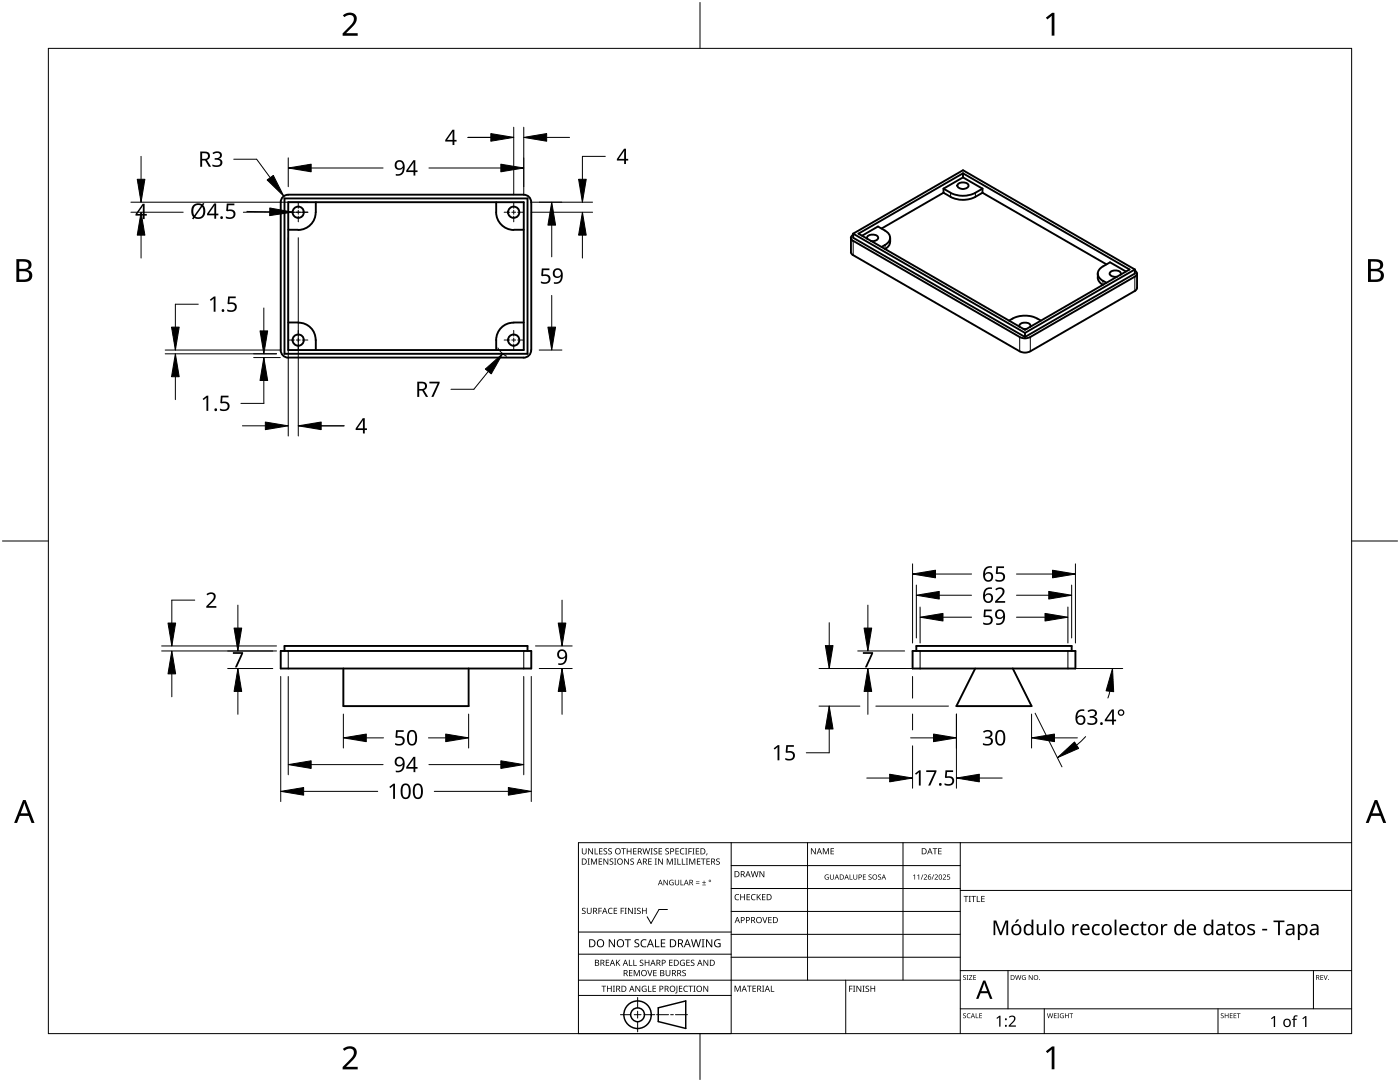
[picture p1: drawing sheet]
<svg xmlns="http://www.w3.org/2000/svg" width="279mm" height="216mm" viewBox="0 0 279 216" stroke-linecap="round" stroke-linejoin="round" font-family="sans-serif">
<g fill="none" stroke="#000" stroke-width=".38">
<path d="M56.8 39.6h48.5v31h-48.5zM57.5 38.9a1.47 1.47 0 0 0-1.5 1.4v29.6a1.57 1.57 0 0 0 1.5 1.5M57.5 38.8l47 .1a1.49 1.49 0 0 1 1.5 1.4v29.6a1.5 1.5 0 0 1-1.5 1.5M188.3 37.6v.9M188.3 37.6a6 6 0 0 0 5 1.4l1.3-.5M188.3 38.5a6 6 0 0 0 5 1.3l1.3-.5M188.3 38.5l-12.4 7.1M191.1 36.8a1.42 1.42 0 0 1 2.2 .2 1.27 1.27 0 0 1-2.2 0zM192.2 34.6v.8M192.2 35.4l-3.9 2.2M192.2 35.4l3.9 2.2M196.1 37.6l-1.4 .9"/>
<path d="M196.1 38.5l-1.4 .8M196.1 38.5l24.7 14.3M196.1 37.6v.9M57.5 40.3h47v29.5h-47zM59.5 45.8h-2M63 40.3a5.7 5.7 0 0 1-.6 4 3.6 3.6 0 0 1-2.9 1.6M99 40.3a5 5 0 0 0 1 4.5 3.6 3.6 0 0 0 2.5 1.1M102.5 45.8h2M169.8 50.3l.5 .6M169.8 47.4v2.9M170.3 46.9a.64 .64 0 0 0-.5 .6 .64 .64 0 0 0 .5 .6M170.3 50.9l33.2 19.2a2.33 2.33 0 0 0 2.1 0l20.9-12 .4-.7v-2.8"/>
<path d="M170.3 48.1l33.2 19.2a2.33 2.33 0 0 0 2.1 0l20.9-12.1a.64 .64 0 0 0 .4-.6 .64 .64 0 0 0-.5-.6M170.3 46.6l34.3 19.8M170.3 46.6l21.9-12.6 34.3 19.8M170.3 46.6v.8l34.3 19.8M171.3 46.6l20.9-12 33.2 19.2-20.8 12zM172 47l3.2-1.8a4.6 4.6 0 0 1 2.3 1.6 1.5 1.5 0 0 1-.9 2.1l-.7 .4M173.1 47.7l-.1-.2a1.31 1.31 0 0 1 2.3 0 1.28 1.28 0 0 1-1.5 .6M177.6 48.3a1.62 1.62 0 0 1-1 1.4M177.7 47.4v.9M219.1 55.4l.2 .6 .8 .9M219.1 54.6v.8M220.1 53.2a1.53 1.53 0 0 0-1 1.4 1.53 1.53 0 0 0 1 1.4"/>
<path d="M220.1 56l.7 .4M220.1 53.2l1.4-.9 3.2 1.9M223.6 54.8l.1-.1a.79 .79 0 0 0-1.1-.7 .79 .79 0 0 0-1.1 .8l.7 .4h.7M226.5 53.8v.8l-21.9 12.6M226.5 53.8l-21.9 12.6M57.5 64.3h2M59.5 64.4a3.4 3.4 0 0 1 3.5 3.5v1.9M102.5 64.4a3.4 3.4 0 0 0-3.5 3.5v1.9M104.5 71.3h-47M104.5 64.3h-2M203.5 65.2l-.1-.2a1.36 1.36 0 0 1 2.2-.2v.4M204.2 65.6h.7"/>
<path d="M204.6 66.4v.8M207 63.6a5.5 5.5 0 0 0-5.6 .4M207 63.6l.7 .4M56 129.9h50v3.5h-50zM56.8 129.9v-1h48.5v1M68.5 133.4v7.5h25v-7.5M182.1 129.9h32.5v3.5h-32.5zM182.9 129.9v-1h31v1M194.6 133.4l-3.7 7.5h15l-3.8-7.5"/>
<circle cx="59.5" cy="42.3" r="1.13"/>
<circle cx="102.5" cy="42.3" r="1.12"/>
<circle cx="59.5" cy="67.9" r="1.13"/>
<circle cx="102.5" cy="67.9" r="1.13"/>
</g>
<path d="M189.7 38.5v.8M194.7 38.5v.8M170.3 48.1v2.8M176.6 48.9v.8M220.1 56v.8M226.5 55.2v2.9M203.5 67.2v2.9M205.6 67.2v2.9M57.5 129.9v3.5M104.5 129.9v3.5M183.6 129.9v3.5M213.1 129.9v3.5" fill="none" stroke="#000" stroke-width=".2"/>
<path d="M9.7 9.7h260v196.5h-260z" fill="none" stroke="#000" stroke-width=".2"/>
<path d="M139.7 .5v9.2M.5 108h9.2M269.7 108h9.2M139.7 206.2v9.2" fill="none" stroke="#000" stroke-width=".2"/>
<g fill="#000">
<path d="M68.4 3.1a1.64 1.64 0 0 1 2.8 .4 2.52 2.52 0 0 1-1.2 2.2l-.9 .9h2.3v.5h-3v-.4l1.2-1.2a1.95 1.95 0 0 0 .9-2.2 1.23 1.23 0 0 0-1.8 .1zM208.7 3.5l1.3-.9h.4v4.5h-.5v-4l-.9 .8zM68.4 209.3a1.64 1.64 0 0 1 2.8 .4 2.52 2.52 0 0 1-1.2 2.2l-.9 1h2.3v.5h-3v-.5l1.2-1.2a1.95 1.95 0 0 0 .9-2.1 1.23 1.23 0 0 0-1.8 .1zM208.7 209.8l1.3-1h.4v4.6h-.5v-4l-.9 .7z"/>
<path d="M3.3 51.7h1.3a1.28 1.28 0 0 1 1.7 1.3 1.04 1.04 0 0 1-.9 .9 1.23 1.23 0 0 1 1 1.5 1.23 1.23 0 0 1-1.5 .9h-1.6zM3.8 54.1v1.7h1a.86 .86 0 0 0 1-.9 .86 .86 0 0 0-1.1-.8zM3.8 52.2v1.4h.9a.78 .78 0 0 0 1-.7 .78 .78 0 0 0-1.1-.7z"/>
<path d="M273 51.7h1.3a1.28 1.28 0 0 1 1.7 1.3 1.04 1.04 0 0 1-.8 .9 1.23 1.23 0 0 1 1 1.5 1.23 1.23 0 0 1-1.6 .9h-1.6zM273.6 54.1v1.7h.9a.86 .86 0 0 0 1.1-.9 .86 .86 0 0 0-1.1-.8zM273.6 52.2v1.4h.8a.78 .78 0 0 0 1-.7 .78 .78 0 0 0-1.1-.7z"/>
<path d="M4.6 159.6h.5l1.8 4.6h-.6l-.6-1.4h-1.8l-.5 1.4h-.6zM4.8 160.2l-.7 2.1h1.5z"/>
<path d="M274.3 159.6h.6l1.7 4.6h-.6l-.5-1.4h-1.8l-.6 1.4h-.5zM274.6 160.2l-.7 2.1h1.4z"/>
</g>
<g fill="none" stroke="#000" stroke-width=".2">
<path d="M145.9 168.1v38.1h-30.5v-38.1h154.3M145.9 172.7h45.7M145.9 177.3h45.7M161.2 168.1v27.5M180.2 168.1v27.5M191.6 168.1v38.1M191.6 177.7h78.1M115.4 198.6h30.5M115.4 195.6h76.2M115.4 190.4h30.5M115.4 186h30.5M127.3 199v2.1"/>
<path d="M133.2 181.5h-1.7l-1.6 2.8-.7-1.4M145.9 181.9h45.7M145.9 186.4h45.7M145.9 191h45.7M168.8 195.6v10.6M191.6 193.7h78.1M201.2 193.7v7.6M262.1 193.7v7.6M123.8 202.5h2.1M126.6 202.5h1.3M127.3 201.8v1.4M127.3 203.8v2.1"/>
<path d="M128.6 202.5h2.1M131 202.5h2.4M133.8 202.5h.6M134.8 202.5h2.4M191.6 201.3h78.1M208.4 201.3v4.9M243.1 201.3v4.9"/>
</g>
<g fill="#000">
<path d="M116.1 169.3h.2v.8a.32 .32 0 0 0 .3 .3 .32 .32 0 0 0 .3-.3v-.8h.2v.8a.47 .47 0 0 1-.5 .4 .47 .47 0 0 1-.5-.5zM117.3 171.3h.4l-.1 .1v1l.1 .1h-.4l.1-.1v-1zM117.4 169.3h.2l.6 1v-1h.1v1.2h-.1l-.7-1v1h-.1zM117.9 171.3h.3l.3 1 .4-1h.3v1.2h-.2v-1l-.4 1h-.1l-.4-1v1h-.2zM118.7 169.3h.1v1h.6v.2h-.7zM119.5 171.3h.7v.1h-.6v.4h.5v.2h-.5v.4h.6v.1h-.7zM119.6 169.3h.6v.1h-.5v.4h.5v.1h-.5v.4h.5v.2h-.6zM120.5 169.4l.4-.1h.3l-.1 .1a.25 .25 0 0 0-.4-.1 .25 .25 0 0 0 0 .4l.4 .3 .1 .2-.3 .3-.5-.1v-.1h.2a.27 .27 0 0 0 .4-.1 .27 .27 0 0 0-.3-.3l-.2-.2zM120.4 171.3h.2l.7 1-.1-1h.2v1.2h-.2l-.6-1v1h-.2zM121.4 169.4l.5-.1h.2v.1a.25 .25 0 0 0-.4-.1 .25 .25 0 0 0 0 .4l.4 .3v.2l-.2 .3-.5-.1v-.1h.1a.27 .27 0 0 0 .5-.1 .27 .27 0 0 0-.4-.3l-.2-.2zM121.7 171.4l.4-.1 .3 .1-.1 .1a.25 .25 0 0 0-.4-.1 .25 .25 0 0 0 0 .4 .42 .42 0 0 1 .5 .5 .42 .42 0 0 1-.7 .2l-.1-.2 .2 .1a.27 .27 0 0 0 .5-.2 .27 .27 0 0 0-.4-.3l-.2-.2zM122.6 171.3h.4l-.1 .1v1l.1 .1h-.4l.1-.1v-1z"/>
<path d="M124 169.3h.9v.1h-.4v1.1h-.1v-1.1h-.4zM124.6 171.3h.1l.7 1v-1h.1v1.2h-.2l-.6-1v1h-.1zM125.1 169.3h.1v.5h.7v-.5h.1v1.2h-.1v-.6h-.7v.6h-.1zM125.8 171.4l.5-.1 .2 .1v.1a.25 .25 0 0 0-.4-.1 .25 .25 0 0 0 0 .4 .42 .42 0 0 1 .4 .5 .42 .42 0 0 1-.7 .2v-.2l.1 .1a.27 .27 0 0 0 .5-.2 .27 .27 0 0 0-.4-.3l-.2-.2zM126.4 169.3h.6v.1h-.5v.4h.5v.1h-.5v.4h.5v.2h-.6zM128.2 169.3h.2l.2 1 .3-1h.2l.2 1 .3-1h.1l-.3 1.2h-.1l-.3-1.1-.3 1.1h-.2zM129.4 171.3h.7v.1h-.6v.4h.5v.2h-.5v.4h.6v.1h-.7zM129.8 169.3h.5l-.2 .1v1l.2 .1h-.5l.2-.1v-1zM130.7 171.3h.4l-.1 .1v1l.1 .1h-.4l.1-.1v-1zM130.5 169.4l.4-.1h.3l-.1 .1a.25 .25 0 0 0-.4-.1 .25 .25 0 0 0 0 .4l.4 .3 .1 .2-.2 .3-.6-.1v-.1h.2a.27 .27 0 0 0 .4-.1 .27 .27 0 0 0-.3-.3l-.2-.2zM131.4 169.3h.7v.1h-.5v.4h.5v.1h-.5v.4h.5v.2h-.7zM131.3 171.3h.2l.7 1v-1h.1v1.2h-.2l-.6-1v1h-.2z"/>
<path d="M132.4 175.6h.2l.6 .9v-.9h.1v1h-.2l-.6-.9v.9h-.1zM132.8 169.4l.4-.1h.3l-.1 .1a.25 .25 0 0 0-.3-.1 .25 .25 0 0 0 0 .4l.4 .3v.2l-.2 .3-.5-.1v-.1h.1a.27 .27 0 0 0 .5-.1 .27 .27 0 0 0-.4-.3l-.2-.2zM133.1 171.3h.2l.4 1 .4-1h.2v1.2h-.2v-1l-.4 1h-.1l-.4-1v1h-.1zM133.7 175.7l.5-.2 .2 .1v.1a.45 .45 0 0 0-.7 .4 .45 .45 0 0 0 .6 .4v-.3h-.2v-.1h.3v.5a.6 .6 0 0 1-.8-.1 .6 .6 0 0 1 .1-.8zM134.5 171.3h.5l-.2 .1v1l.2 .1h-.5l.2-.1v-1zM135.2 171.3h.1v1.1h.6v.1h-.7zM134.8 169.3h.7v.1h-.6v.4h.5v.1h-.5v.4h.6v.2h-.7zM134.7 175.6h.1v.7a.28 .28 0 0 0 .3 .2 .28 .28 0 0 0 .3-.2v-.7h.1v.7a.42 .42 0 0 1-.4 .4 .42 .42 0 0 1-.4-.4zM135.8 175.6h.2v.9h.4v.1h-.6zM136.1 171.3h.1v1.1h.6v.1h-.7zM135.8 169.4l.4-.1h.4l-.1 .1h-.2a.49 .49 0 0 0-.4 .6 .49 .49 0 0 0 .7 .3 .52 .52 0 0 1-.7 .1 .52 .52 0 0 1-.2-.6zM136.7 169.3h.5l-.2 .1v1l.2 .1h-.5l.2-.1v-1z"/>
<path d="M136.9 171.3h.4l-.1 .1v1l.1 .1h-.4l.1-.1v-1zM137.4 169.3h.7v.1h-.6v.4h.5v.2h-.5v.5h-.1zM137.5 171.3h.3l.3 1 .4-1h.3v1.2h-.2v-1l-.4 1h-.1l-.4-1v1h-.2zM138.2 169.3h.4l-.1 .1v1l.1 .1h-.4l.1-.1v-1zM138.9 176.2h.7v.1h-.7zM138.9 175.9h.7v.1h-.7zM138.9 169.3h.6v.1h-.5v.4h.5v.1h-.5v.4h.5v.2h-.6zM139.1 171.3h.7v.1h-.6v.4h.5v.2h-.5v.4h.6v.1h-.7zM140.1 176.5h.8v.1h-.8zM139.9 171.3h.9v.1h-.4v1.1h-.1v-1.1h-.4zM140.5 175.7h.1v.3h.3v.2h-.3v.3h-.1v-.3h-.4v-.2h.4zM141 170.3h.2l-.3 .4z"/>
<path d="M141 171.3h.7v.1h-.6v.4h.5v.2h-.5v.4h.6v.1h-.7zM143 171.4l.4-.1 .2 .1v.1a.25 .25 0 0 0-.4-.1 .25 .25 0 0 0 0 .4 .42 .42 0 0 1 .5 .5 .42 .42 0 0 1-.7 .2l-.1-.2 .2 .1a.27 .27 0 0 0 .4-.2 .27 .27 0 0 0-.3-.3l-.3-.2zM146.8 178.6l.4-.2 .3 .1v.1a.49 .49 0 0 0-.7 .4 .49 .49 0 0 0 .7 .5 .52 .52 0 0 1-.7 0 .52 .52 0 0 1-.2-.6zM147.7 178.4h.2v.5h.6v-.5h.2v1.2h-.2v-.5h-.6v.5h-.2zM149 178.4h.7v.1h-.5v.4h.4v.2h-.4v.4h.5v.1h-.7zM150 178.6l.5-.2 .3 .1-.1 .1a.49 .49 0 0 0-.7 .4 .49 .49 0 0 0 .8 .5 .52 .52 0 0 1-.7 0 .52 .52 0 0 1-.2-.6zM149.8 173.8h.2l.3 1.1 .2-1.1h.2l.3 1.1 .2-1.1h.2l-.3 1.2h-.2l-.3-1-.3 1h-.1zM151 178.4h.2v.6l.5-.6h.2l-.5 .5 .5 .7h-.2l-.4-.6-.1 .6h-.2zM151.6 173.8h.1l.7 1v-1h.1v1.2h-.1l-.7-1v1h-.1zM152.1 178.4h.7v.1h-.6v.4h.5v.2h-.5v.4h.6v.1h-.7zM161.8 169.3h.2l.7 1v-1h.1v1.2h-.2l-.6-1v1h-.2zM164.2 169.3h.2l.4 .9 .4-.9h.2v1.2h-.1v-1.1l-.4 1.1h-.1l-.4-1.1v1.1h-.2z"/>
<path d="M164.7 174.6l.5-.1h.2l-.1 .2a.42 .42 0 0 0-.6 .3 .42 .42 0 0 0 .6 .4v-.3h-.3v-.1h.4v.5a.56 .56 0 0 1-.7-.1 .56 .56 0 0 1 0-.8zM165.6 174.5h.2v.7a.26 .26 0 0 0 .2 .2 .26 .26 0 0 0 .3-.2v-.7h.1v.7a.39 .39 0 0 1-.4 .3 .39 .39 0 0 1-.4-.3zM165.8 169.3h.6v.1h-.5v.4h.5v.1h-.5v.4h.5v.2h-.6zM169.6 174.5h.1v.9h.4v.1h-.5zM170.3 174.5h.1v.7a.26 .26 0 0 0 .3 .2 .26 .26 0 0 0 .3-.2v-.7h.1v.7a.39 .39 0 0 1-.4 .3 .39 .39 0 0 1-.4-.3zM172.2 174.5h.6v.1h-.5v.3h.5v.1h-.5v.4h.5v.1h-.6zM173.4 174.6l.3-.1h.2v.1a.24 .24 0 0 0-.3 0 .24 .24 0 0 0-.1 .3 .24 .24 0 0 0 .3 .1 .32 .32 0 0 1 0 .5 .32 .32 0 0 1-.5-.1h.1a.26 .26 0 0 0 .3 0 .26 .26 0 0 0 .1-.3 .26 .26 0 0 0-.3-.1zM175.3 174.6l.3-.1h.2v.1a.24 .24 0 0 0-.3 0 .24 .24 0 0 0-.1 .3 .24 .24 0 0 0 .3 .1 .32 .32 0 0 1 0 .5 .32 .32 0 0 1-.5-.1h.1a.26 .26 0 0 0 .3 0 .26 .26 0 0 0 .1-.3 .26 .26 0 0 0-.3-.1zM182.2 174.7l.4-.2v1h-.1v-.9l-.2 .2zM183.1 174.7l.3-.2v1h-.1v-.9l-.2 .2zM184.1 174.5h.2l-.4 1h-.1zM184.4 174.6a.37 .37 0 0 1 .6 0 .37 .37 0 0 1-.3 .6l-.2 .2h.5v.1h-.7l.3-.4a.27 .27 0 0 0 .3-.3 .27 .27 0 0 0-.4-.2z"/>
<path d="M186.3 174.5h.1l-.4 1h-.1zM186.1 169.3h.9v.1h-.3v1.1h-.2v-1.1h-.4zM186.5 174.6a.37 .37 0 0 1 .6 0 .37 .37 0 0 1-.2 .6l-.2 .2h.5v.1h-.7l.3-.4a.27 .27 0 0 0 .3-.3 .27 .27 0 0 0-.4-.2zM187.2 169.3h.7v.1h-.5v.4h.5v.1h-.5v.4h.5v.2h-.7zM188.2 174.6a.37 .37 0 0 1 .6 0 .37 .37 0 0 1-.3 .6l-.2 .2h.5v.1h-.7l.3-.4a.27 .27 0 0 0 .3-.3 .27 .27 0 0 0-.4-.2zM189 174.5h.6v.1h-.4l-.1 .3a.34 .34 0 0 1 .5 .2 .34 .34 0 0 1-.2 .4 .34 .34 0 0 1-.4-.1 .27 .27 0 0 0 .4 .1 .27 .27 0 0 0 .1-.4 .27 .27 0 0 0-.4-.1zM192.3 178.8h.9v.1h-.3v1.1h-.2v-1.1h-.4zM193.3 178.8h.5l-.2 .1v1l.2 .1h-.5l.2-.1v-1zM193.8 178.8h1v.1h-.4v1.1h-.2v-1.1h-.4zM194.9 178.8h.2v1.1h.5v.1h-.7zM195.8 178.8h.7v.1h-.5v.4h.5v.1h-.5v.5h.5v.1h-.7zM116.2 181.3l.4-.2 .3 .1-.1 .1a.25 .25 0 0 0-.4-.1 .25 .25 0 0 0 0 .4l.4 .2 .1 .3-.3 .3-.5-.1v-.1h.2a.27 .27 0 0 0 .4-.1 .27 .27 0 0 0-.3-.3l-.2-.2z"/>
<path d="M117.1 181.1h.2v.8a.32 .32 0 0 0 .3 .3 .32 .32 0 0 0 .3-.3v-.8h.2v.8a.47 .47 0 0 1-.5 .5 .47 .47 0 0 1-.5-.5zM119.4 181.1h.7v.2h-.5v.4h.5v.1h-.5v.6h-.2zM120 196.7h1v.1h-.4v1.1h-.2v-1.1h-.4zM120.9 191.5h.7v.1h-.5v.4h.4v.2h-.4v.4h.5v.1h-.7zM121.5 181.3l.4-.2 .4 .1-.1 .1a.49 .49 0 0 0-.7 .5 .49 .49 0 0 0 .7 .4 .52 .52 0 0 1-.6 .1 .52 .52 0 0 1-.3-.6zM121.1 196.7h.2v.5h.6v-.5h.2v1.2h-.2v-.6h-.6v.6h-.2zM121.5 187.4h.2l.9 1.3v-1.3h.1v1.6h-.2l-.8-1.3v1.3h-.2zM122.3 196.7h.4l-.1 .1v1l.1 .1h-.4l.2-.1v-1zM122.5 181.1h.7v.2h-.6v.4h.5v.1h-.5v.4h.6v.2h-.7zM122.9 191.5h.2v.6l.5-.6h.2l-.5 .5 .5 .7h-.2l-.4-.6-.1 .6h-.2zM123.9 181.1h.6v.2h-.5v.4h.5v.1h-.5v.6h-.1zM124.7 181.1h.4l-.2 .2v.9l.2 .2h-.4l.1-.2v-.9z"/>
<path d="M124.7 187.4h1.2v.2h-.5v1.4h-.2v-1.4h-.5zM125.5 191.5h.2v1.1h.5v.1h-.7zM125.5 193.6h.7v.1h-.5v.4h.5v.1h-.5v.4h.5v.2h-.7zM125.3 181.1h.2l.7 1.1-.1-1.1h.2v1.3h-.2l-.6-1v1h-.2zM126.4 191.5h.2v1.1h.5v.1h-.7zM126.5 181.1h.5l-.2 .2v.9l.2 .2h-.5l.2-.2v-.9zM126.5 193.6h.2l.4 1 .4-1h.2v1.2h-.2v-1.1l-.4 1.1h-.1l-.4-1.1v1.1h-.1zM126.7 187.6l.3-.2 .6 .1-.2 .1a.33 .33 0 0 0-.6 .2 .33 .33 0 0 0 .4 .4 .47 .47 0 0 1 .4 .6 .47 .47 0 0 1-.7 .2h-.3v-.2h.2a.35 .35 0 0 0 .6-.2 .35 .35 0 0 0-.5-.4l-.3-.2zM126.8 196.7h.2l.6 1v-1h.2v1.2h-.2l-.7-1 .1 1h-.2zM127.2 181.3l.4-.2 .3 .1-.1 .1a.25 .25 0 0 0-.4-.1 .25 .25 0 0 0 0 .4l.4 .2 .1 .3-.3 .3-.5-.1v-.1h.2a.27 .27 0 0 0 .4-.1 .27 .27 0 0 0-.3-.3l-.2-.2zM127.7 191.6l.5-.1 .2 .1v.1a.25 .25 0 0 0-.4-.1 .25 .25 0 0 0 0 .4l.4 .2v.3l-.2 .2h-.5v-.2l.1 .1a.27 .27 0 0 0 .5-.2 .27 .27 0 0 0-.4-.3l-.2-.2zM128 187.6l.6-.2 .4 .1v.2a.64 .64 0 0 0-1 .5 .64 .64 0 0 0 1 .6v.2a.83 .83 0 0 1-1.1-.3 .83 .83 0 0 1 .1-1.1z"/>
<path d="M128.2 196.8l.6-.1 .2 .1v.1a.5 .5 0 0 0-.8 .4 .5 .5 0 0 0 .7 .5v-.4h-.3v-.1h.4v.6a.66 .66 0 0 1-.8-.2 .66 .66 0 0 1 0-.9zM128.1 181.1h.2v.6h.6v-.6h.2v1.3h-.2v-.6h-.6v.6h-.2zM129.2 193.6h.1l.4 1 .3-1h.2l-.4 1.2h-.2zM129.3 196.7h.2v1.1h.5v.1h-.7zM128.7 191.5h.1v.5h.6v-.5h.2v1.2h-.2v-.5h-.6v.5h-.1zM130.7 187.4h.2v1.4h.7v.2h-.9zM130.2 196.7h.7v.1h-.5v.4h.5v.1h-.5v.5h.5v.1h-.7zM130.4 193.6h.6v.1h-.5v.4h.5v.1h-.5v.4h.5v.2h-.6zM131.9 187.4h.9v.2h-.7v.5h.6v.2h-.6v.5h.7v.2h-.9zM132.8 193.6h.2v.7a.32 .32 0 0 0 .3 .4 .32 .32 0 0 0 .3-.4v-.7h.2v.7a.47 .47 0 0 1-.5 .5 .47 .47 0 0 1-.5-.5zM133.5 191.5h.7v.1h-.5v.4h.5v.2h-.5v.4h.5v.1h-.7zM135 196.7h.2v1.3l-.1 .2h-.3l-.1-.1 .3-.2z"/>
<path d="M135.5 196.7h.7v.1h-.5v.4h.4v.1h-.4v.5h.5v.1h-.7zM135.8 191.7l.5-.2 .4 .1-.1 .1a.5 .5 0 0 0-.8 .4 .5 .5 0 0 0 .7 .5v-.4h-.2v-.1h.4v.6a.66 .66 0 0 1-.9-.1 .66 .66 0 0 1 0-.9zM136.2 193.7l.4-.2 .3 .1-.1 .1a.25 .25 0 0 0-.4-.1 .25 .25 0 0 0 0 .4 .42 .42 0 0 1 .5 .6 .42 .42 0 0 1-.7 .2l-.1-.2h.2a.27 .27 0 0 0 .5-.1 .27 .27 0 0 0-.4-.3l-.2-.2zM136.5 196.8l.5-.1 .3 .1-.1 .1a.49 .49 0 0 0-.7 .4 .49 .49 0 0 0 .8 .4 .52 .52 0 0 1-.7 .1 .52 .52 0 0 1-.2-.6zM137 191.5h.7v.1h-.6v.4h.5v.2h-.5v.4h.6v.1h-.7zM137.4 196.7h.9v.1h-.4v1.1h-.1v-1.1h-.4zM137.9 191.6l.4-.1 .3 .1-.1 .1a.25 .25 0 0 0-.4-.1 .25 .25 0 0 0 0 .4l.4 .2 .1 .3-.2 .2h-.6v-.2l.2 .1a.27 .27 0 0 0 .5-.2 .27 .27 0 0 0-.4-.3l-.2-.2zM138.4 196.7h.4l-.1 .1v1l.1 .1h-.4l.1-.1v-1zM137.9 187.4h.2l.3 1.4 .4-1.4h.2l.4 1.4 .3-1.4h.2l-.4 1.6h-.2l-.4-1.3-.4 1.3h-.2zM140 187.4h.6l-.2 .2v1.3l.2 .1h-.6l.2-.1v-1.3zM140.4 196.7h.1l.7 1v-1h.1v1.2h-.1l-.7-1v1h-.1zM140.4 191.5h.2l.6 1v-1h.1v1.2h-.1l-.7-1v1h-.1z"/>
<path d="M140.9 187.4h.2l.9 1.3v-1.3h.2v1.6h-.3l-.8-1.3v1.3h-.2zM142.7 187.6l.7-.2 .4 .1-.1 .2a.65 .65 0 0 0-1 .5 .65 .65 0 0 0 .9 .6v-.4h-.3v-.2h.5v.7a.86 .86 0 0 1-1.1-.1 .86 .86 0 0 1 0-1.2zM146.6 196.7h.2l.4 1 .4-1h.2v1.2h-.1v-1.1l-.4 1.1h-.2l-.4-1.1v1.1h-.1zM149.1 196.7h.9v.1h-.4v1.1h-.1v-1.1h-.4zM150.2 196.7h.7v.1h-.6v.4h.5v.1h-.5v.5h.6v.1h-.7zM152.1 183h.2l.3 1 .4-1h.2l-.5 1.2h-.1zM152.1 196.7h.4l-.1 .1v1l.1 .1h-.4l.1-.1v-1zM153.8 196.7h.2v1.1h.5v.1h-.7zM153.3 183h.7v.1h-.5v.4h.5v.1h-.5v.5h.5v.1h-.7zM169.5 196.7h.6v.1h-.5v.5h.5v.1h-.5v.5h-.1zM170.2 196.7h.5l-.2 .1v1l.2 .1h-.5l.2-.1v-1zM170.9 196.7h.2l.6 1v-1h.2v1.2h-.2l-.6-1v1h-.2z"/>
<path d="M172.1 196.7h.5l-.2 .1v1l.2 .1h-.5l.2-.1v-1zM172.8 196.8l.4-.1h.2v.2a.25 .25 0 0 0-.4-.1 .25 .25 0 0 0 0 .4l.4 .2 .1 .3-.3 .2h-.5v-.2l.2 .1a.27 .27 0 0 0 .4-.2 .27 .27 0 0 0-.3-.3l-.3-.2zM173.7 196.7h.2v.5h.6v-.5h.2v1.2h-.2v-.6h-.6v.6h-.2zM192.2 194.7l.4-.1h.2l-.1 .1a.24 .24 0 0 0-.3 0 .24 .24 0 0 0-.1 .3 .24 .24 0 0 0 .4 .1l.1 .1-.1 .3h-.4l-.1-.1a.24 .24 0 0 0 .3 .1 .24 .24 0 0 0 .1-.3l-.4-.3zM192.9 194.6h.4l-.1 .1v.7l.1 .1h-.4l.1-.1v-.7zM193.4 194.6h.6l-.5 .8h.6v.1h-.7l.5-.8h-.5zM194.2 194.6h.6v.1h-.4v.3h.4v.1h-.4v.3h.4v.1h-.6zM198.3 183.7h.5l.9 2.4 1-2.4h.5v2.9h-.4l.1-2.6-1 2.6h-.3l-1-2.6v2.6h-.3zM202.9 183.5h.5l-.6 .6h-.3zM202.6 194.6h.1l.2 .8 .2-.8h.2l.2 .8 .2-.8h.1l-.2 .9h-.2l-.2-.8-.2 .8h-.2zM204.1 194.7l.3-.1h.3l-.1 .1a.4 .4 0 0 0-.6 .4 .4 .4 0 0 0 .6 .3v-.3l-.2-.1h.3v.5a.53 .53 0 0 1-.7-.1 .53 .53 0 0 1 .1-.7zM205.3 194.6h.2l.5 .8v-.8h.1v.9h-.2l-.5-.8v.8h-.1z"/>
<path d="M206.9 184.4h.4v1.4a.59 .59 0 0 0 .7 .5 .59 .59 0 0 0 .4-.8v-1.1h.4v2.2h-.3l-.1-.3a.84 .84 0 0 1-.9 .3 .84 .84 0 0 1-.6-.8zM214 184.4h.3l.1 .4 .4-.4h.5v.3h-.5l-.3 .4-.1 1.5h-.4zM218.2 184.6l.5-.2h.5l.3 .1-.1 .3a.8 .8 0 0 0-1.1 .7 .8 .8 0 0 0 1 .8l.2-.1v.3l-.6 .1a1.17 1.17 0 0 1-1-.8 1.17 1.17 0 0 1 .3-1.2zM225.9 184.7l.5-.3h.5l.4 .1-.1 .3a.8 .8 0 0 0-1.2 .7 .8 .8 0 0 0 1.1 .8l.1-.1v.3a1.12 1.12 0 0 1-1.4-.2 1.12 1.12 0 0 1 0-1.5zM227.9 183.9h.2v.5h.7v.3h-.7v1.2l.2 .4h.5v.3a.67 .67 0 0 1-1-.6v-1.3h-.3v-.2l.3-.1zM231.7 184.4h.3l.1 .4 .3-.4h.6l-.1 .3h-.4l-.4 .4v1.5h-.4zM245.3 183.9h.2v.5h.6v.3h-.6v1.2l.2 .4h.5v.3a.67 .67 0 0 1-1-.6v-1.3h-.4v-.2l.4-.1zM249.1 184.6a1.29 1.29 0 0 1 1.3-.1l-.1 .3-.4-.1a.35 .35 0 0 0-.6 .1 .35 .35 0 0 0 .4 .5h.1a.66 .66 0 0 1 .7 .8 .66 .66 0 0 1-.9 .5l-.7-.1v-.3l.7 .1 .5-.1v-.3l-.5-.3a.65 .65 0 0 1-.5-1zM251.9 185.3h1v.4h-1zM254.2 183.7h2.1v.3h-.9v2.6h-.3v-2.6h-.9zM263.5 194.6h.6v.1h-.5v.3h.4v.1h-.4v.3h.5v.1h-.6zM264.1 194.6h.2l.2 .8 .3-.8h.2l-.4 .9h-.1z"/>
<path d="M192.2 202.3l.4-.1h.2l-.1 .1a.24 .24 0 0 0-.3 0 .24 .24 0 0 0-.1 .3 .24 .24 0 0 0 .4 .1l.1 .2-.1 .2-.4 .1-.1-.2a.24 .24 0 0 0 .3 .1 .24 .24 0 0 0 .1-.3l-.4-.2zM193.1 202.3l.6-.1-.3 .1a.4 .4 0 0 0-.3 .5 .4 .4 0 0 0 .5 .2 .46 .46 0 0 1-.6 0 .46 .46 0 0 1 .1-.7zM194.7 202.2h.1v.8h.5v.2h-.6zM195.4 202.2h.6v.1h-.4v.3h.4v.1h-.4v.4h.4v.1h-.6zM198.9 203.1l.5-.4h.3v2.2h-.3v-1.9l-.4 .3zM201.3 202.9a.76 .76 0 0 1 1.2 0 .76 .76 0 0 1-.3 1.1l-.6 .6h1.1v.3h-1.4v-.3l.8-.8a.52 .52 0 0 0 .2-.8 .52 .52 0 0 0-.8 .1zM209 202.2h.1l.2 .8 .2-.8h.1l.3 .8 .2-.8h.1l-.3 1h-.1l-.2-.9-.3 .9h-.1zM210.3 202.2h.6v.1h-.4v.3h.3v.1h-.3v.4h.4v.1h-.6zM211 202.2h.4l-.2 .1v.8l.2 .1h-.4l.1-.1v-.8zM211.6 202.3l.7-.1-.1 .1a.4 .4 0 0 0-.6 .4 .4 .4 0 0 0 .6 .3v-.2l-.2-.2h.3v.5a.53 .53 0 0 1-.7-.1 .53 .53 0 0 1 0-.7zM212.5 202.2h.2v.4h.5v-.4h.1v1h-.1v-.5h-.5v.5h-.2zM213.4 202.2h.8v.1h-.3v.9h-.2v-.9h-.3z"/>
<path d="M243.7 202.3l.3-.1h.2v.1a.24 .24 0 0 0-.3 0 .24 .24 0 0 0-.1 .3 .24 .24 0 0 0 .3 .1l.1 .2-.1 .2-.4 .1-.1-.2a.24 .24 0 0 0 .4 .1 .24 .24 0 0 0 0-.3l-.3-.2zM244.4 202.2h.2v.4h.5v-.4h.1v1h-.1v-.5h-.5v.5h-.2zM245.4 202.2h.6v.1h-.4v.3h.4v.1h-.4v.4h.4v.1h-.6zM246.2 202.2h.5v.1h-.4v.3h.4v.1h-.4v.4h.4v.1h-.5zM246.8 202.2h.8v.1h-.3v.9h-.2v-.9h-.3zM253.7 203.2l.6-.5h.2v2.2h-.3v-1.9l-.4 .4zM258.2 202.7l.3-.1h.5l-.1 .3-.4-.1-.1 .2v.3h.4v.2h-.4v1.4h-.3v-1.4h-.3l.3-.2zM259.9 203.2l.6-.5h.2v2.2h-.2v-1.9l-.5 .4z"/>
<path d="M116.1 171.3h.4a.61 .61 0 0 1 .6 .6 .61 .61 0 0 1-.6 .6h-.4zM116.3 171.4v1h.1a.48 .48 0 0 0 .5-.5 .48 .48 0 0 0-.4-.5z"/>
<path d="M122.7 169.9a.61 .61 0 0 1 1.2 0 .61 .61 0 0 1-1.2 0zM123 169.5a.47 .47 0 0 0-.1 .7 .47 .47 0 0 0 .8 0v-.1a.45 .45 0 0 0-.1-.6 .45 .45 0 0 0-.6 0z"/>
<path d="M123.1 171.9a.61 .61 0 0 1 1.2 0 .61 .61 0 0 1-1.2 0zM123.5 171.5l-.2 .4a.45 .45 0 0 0 .7 .4 .45 .45 0 0 0 0-.8l-.2-.1z"/>
<path d="M127.3 169.3h.3a.35 .35 0 0 1 .5 .2 .35 .35 0 0 1-.3 .4l.4 .6h-.2l-.3-.5h-.3v.5h-.1zM127.4 169.4v.4h.2a.23 .23 0 0 0 .3-.2 .23 .23 0 0 0-.3-.2z"/>
<path d="M127.5 171.3h.2l.4 1.2h-.1l-.2-.4h-.4l-.2 .4h-.1zM127.6 171.5l-.2 .5h.4z"/>
<path d="M128.3 171.3h.3a.35 .35 0 0 1 .5 .2 .35 .35 0 0 1-.3 .5l.4 .5h-.2l-.3-.5h-.2v.5h-.2zM128.5 171.4v.5h.1a.23 .23 0 0 0 .3-.2 .23 .23 0 0 0-.3-.3z"/>
<path d="M131.7 175.5h.1l.5 1.1h-.2l-.1-.3h-.4l-.2 .3h-.1zM131.8 175.7l-.2 .5h.4z"/>
<path d="M133.8 169.3h.6l.1 .2-.1 .4-.5 .1v.5h-.1zM133.9 169.4v.5a.29 .29 0 0 0 .5-.3 .29 .29 0 0 0-.5-.2z"/>
<path d="M136.9 175.5h.1l.4 1.1h-.1l-.1-.3h-.5l-.1 .3h-.1zM137 175.7l-.2 .5h.3z"/>
<path d="M137.6 175.6h.3a.31 .31 0 0 1 .4 .2 .31 .31 0 0 1-.2 .4l.3 .4h-.2l-.2-.4h-.3v.4h-.1zM137.7 175.7v.4h.2a.21 .21 0 0 0 .3-.2 .21 .21 0 0 0-.3-.2z"/>
<path d="M139.8 169.3h.4a.54 .54 0 0 1 .6 .6 .56 .56 0 0 1-.7 .6h-.3zM140 169.4v.9h.1a.48 .48 0 0 0 .5-.4 .48 .48 0 0 0-.4-.5z"/>
<path d="M141.4 175.8a.25 .25 0 0 1 .5 0 .25 .25 0 0 1-.5 0zM141.5 175.8a.15 .15 0 0 0 .3 0 .15 .15 0 0 0-.3 0z"/>
<path d="M141.9 171.3h.4a.35 .35 0 0 1 .4 .2 .35 .35 0 0 1-.2 .5l.3 .5h-.2l-.3-.5h-.2v.5h-.2zM142.1 171.4v.5h.2a.23 .23 0 0 0 .2-.2 .23 .23 0 0 0-.2-.3z"/>
<path d="M146.6 173.8h.4a.61 .61 0 0 1 .6 .6 .61 .61 0 0 1-.7 .6h-.3zM146.8 174v.9h.1a.43 .43 0 0 0 .5-.5 .41 .41 0 0 0-.4-.4z"/>
<path d="M147.8 173.8h.4a.35 .35 0 0 1 .4 .3 .35 .35 0 0 1-.2 .4l.3 .5h-.2l-.3-.5h-.2v.5h-.2zM148 174v.4h.2a.23 .23 0 0 0 .3-.2 .23 .23 0 0 0-.3-.2z"/>
<path d="M149.2 173.8h.1l.5 1.2h-.1l-.2-.3h-.5l-.1 .3h-.2zM149.3 174l-.2 .5h.4z"/>
<path d="M153 178.4h.4a.55 .55 0 0 1 .6 .6 .56 .56 0 0 1-.6 .6h-.4zM153.2 178.5v1h.1a.48 .48 0 0 0 .5-.5 .48 .48 0 0 0-.4-.5z"/>
<path d="M163.4 169.2h.2l.5 1.3h-.2l-.2-.4h-.4l-.2 .4h-.1zM163.5 169.4l-.2 .6h.4z"/>
<path d="M166.9 174.5h.2l.4 1h-.2l-.1-.3h-.4l-.1 .3h-.2zM167 174.6l-.2 .5h.4z"/>
<path d="M167.6 174.5h.3a.51 .51 0 0 1 .5 .5 .51 .51 0 0 1-.5 .5h-.3zM167.7 174.6v.8h.4l.2-.3-.1-.3z"/>
<path d="M168.9 174.5h.1l.4 1h-.1l-.1-.3h-.4l-.2 .3h-.1zM169 174.6l-.2 .5h.3z"/>
<path d="M171.4 174.5h.2a.34 .34 0 0 1 .4 .4 .34 .34 0 0 1-.5 .2v.4h-.1zM171.5 174.6v.4a.25 .25 0 0 0 .4-.2 .25 .25 0 0 0-.4-.2z"/>
<path d="M174 175a.55 .55 0 0 1 1.1 0 .55 .55 0 0 1-1.1 0zM174.2 175a.4 .4 0 0 0 .8 0 .4 .4 0 0 0-.8 0z"/>
<path d="M176.3 174.5h.1l.4 1h-.1l-.1-.3h-.4l-.1 .3h-.2zM176.4 174.6l-.2 .5h.3z"/>
<path d="M184 169.3h.3a.61 .61 0 0 1 .6 .6 .61 .61 0 0 1-.6 .6h-.3zM184.1 169.4v.9h.2a.43 .43 0 0 0 .5-.4 .41 .41 0 0 0-.5-.5z"/>
<path d="M185.3 174.6l.5-.1-.4 .2-.1 .3a.33 .33 0 0 1 .5 .1 .33 .33 0 0 1-.2 .5 .33 .33 0 0 1-.4-.4zM185.3 175.2a.22 .22 0 0 0 .4 0 .22 .22 0 0 0-.4 0z"/>
<path d="M185.5 169.2h.1l.5 1.3h-.1l-.2-.4h-.5l-.1 .4h-.2zM185.6 169.4l-.2 .6h.4z"/>
<path d="M187.5 174.6h.4l.1 .5a.38 .38 0 0 1-.4 .4 .38 .38 0 0 1-.3-.6zM187.5 174.6v.2a.38 .38 0 0 0 .3 .6 .41 .41 0 0 0 .1-.5 .41 .41 0 0 0-.4-.3z"/>
<path d="M118.4 181.1h.3a.35 .35 0 0 1 .4 .3 .35 .35 0 0 1-.2 .4l.3 .6h-.1l-.3-.5h-.3v.5h-.1zM118.5 181.3v.4h.2a.23 .23 0 0 0 .3-.2 .23 .23 0 0 0-.3-.2z"/>
<path d="M118.7 191.5h.4a.31 .31 0 0 1 .4 .2 .31 .31 0 0 1-.2 .4 .33 .33 0 0 1 .3 .4 .33 .33 0 0 1-.4 .2h-.5zM118.9 192.2v.4h.2a.23 .23 0 0 0 .3-.2 .23 .23 0 0 0-.3-.2zM118.9 191.6v.4h.2a.21 .21 0 0 0 .3-.2 .21 .21 0 0 0-.3-.2z"/>
<path d="M117.6 187.4h.5a.71 .71 0 0 1 .7 .8 .73 .73 0 0 1-.8 .8h-.4zM117.8 187.6v1.2h.2a.56 .56 0 0 0 .6-.6 .54 .54 0 0 0-.6-.6z"/>
<path d="M119.8 191.5h.4a.35 .35 0 0 1 .4 .3 .35 .35 0 0 1-.2 .4l.3 .5h-.2l-.3-.5h-.2v.5h-.2zM120 191.6v.5h.2a.23 .23 0 0 0 .3-.2 .23 .23 0 0 0-.3-.3z"/>
<path d="M119.3 187.6a.74 .74 0 0 1 .9-.1 .74 .74 0 0 1 .4 .7 .77 .77 0 0 1-1.1 .8 .77 .77 0 0 1-.3-1.3zM119.5 187.7l-.2 .5a.56 .56 0 0 0 .7 .6 .56 .56 0 0 0 .3-.9 .51 .51 0 0 0-.8-.2z"/>
<path d="M120.6 181.1h.2l.4 1.3h-.1l-.2-.4h-.4l-.2 .4h-.1zM120.7 181.3l-.2 .6h.4z"/>
<path d="M122.2 191.5h.1l.5 1.2h-.2l-.1-.3h-.5l-.2 .3h-.1zM122.2 191.7l-.2 .5h.4z"/>
<path d="M123 196.7h.3a.35 .35 0 0 1 .4 .2 .35 .35 0 0 1-.2 .5l.3 .5h-.1l-.3-.5h-.3v.5h-.1zM123.1 196.8v.5h.2a.23 .23 0 0 0 .3-.3 .23 .23 0 0 0-.3-.2z"/>
<path d="M123.3 187.6a.74 .74 0 0 1 .8-.1 .74 .74 0 0 1 .5 .7 .77 .77 0 0 1-1.1 .8 .77 .77 0 0 1-.3-1.3zM123.5 187.7l-.2 .5a.56 .56 0 0 0 .7 .6 .56 .56 0 0 0 .3-.9 .51 .51 0 0 0-.8-.2z"/>
<path d="M124.5 193.6h.3a.35 .35 0 0 1 .4 .2 .35 .35 0 0 1-.2 .4l.3 .6h-.1l-.3-.5h-.3v.5h-.1zM124.6 193.7v.4h.2a.23 .23 0 0 0 .3-.2 .23 .23 0 0 0-.3-.2z"/>
<path d="M124 196.7h.4a.54 .54 0 0 1 .6 .6 .56 .56 0 0 1-.6 .6h-.4zM124.2 196.8v1h.2a.48 .48 0 0 0 .5-.5 .48 .48 0 0 0-.5-.5z"/>
<path d="M124.7 191.5h.2l.4 1.2h-.1l-.2-.3h-.4l-.2 .3h-.1zM124.8 191.7l-.2 .5h.4z"/>
<path d="M126 196.7h.2l.4 1.2h-.1l-.2-.4h-.4l-.2 .4h-.1zM126.1 196.8l-.2 .6h.4z"/>
<path d="M127.9 194.2a.61 .61 0 0 1 1.2 0 .61 .61 0 0 1-1.2 0zM128.2 193.8l-.1 .4a.45 .45 0 0 0 .7 .4 .45 .45 0 0 0 0-.8l-.2-.1z"/>
<path d="M129.7 187.4h.2l.6 1.6h-.2l-.2-.5h-.6l-.2 .5h-.2zM129.8 187.6l-.2 .7h.5z"/>
<path d="M130.2 191.5h.2l.5 1.2h-.2l-.2-.3h-.4l-.2 .3h-.1zM130.3 191.7l-.2 .5h.4z"/>
<path d="M131 191.5h.4a.35 .35 0 0 1 .4 .3 .35 .35 0 0 1-.2 .4l.3 .5h-.2l-.3-.5h-.2v.5h-.2zM131.2 191.6v.5h.2a.23 .23 0 0 0 .2-.2 .23 .23 0 0 0-.3-.3z"/>
<path d="M131.8 193.6h.3a.31 .31 0 0 1 .4 .1 .31 .31 0 0 1-.2 .4 .33 .33 0 0 1 .3 .4 .33 .33 0 0 1-.4 .3h-.4zM131.9 194.2v.4h.3a.23 .23 0 0 0 .2-.2 .23 .23 0 0 0-.3-.2zM131.9 193.7v.4h.2a.21 .21 0 0 0 .3-.2 .21 .21 0 0 0-.3-.2z"/>
<path d="M131.6 196.7h.5l.3 .3-.1 .3-.5 .1v.5h-.2zM131.8 196.8v.5a.29 .29 0 0 0 .4-.2 .29 .29 0 0 0-.4-.3z"/>
<path d="M132.6 196.7h.4a.35 .35 0 0 1 .4 .2 .35 .35 0 0 1-.2 .5l.3 .5h-.2l-.3-.5h-.2v.5h-.2zM132.8 196.8v.5h.2a.23 .23 0 0 0 .3-.3 .23 .23 0 0 0-.3-.2z"/>
<path d="M132.1 191.5h.5l.2 .3-.1 .4-.5 .1v.4h-.1zM132.2 191.6v.5a.29 .29 0 0 0 .5-.2 .29 .29 0 0 0-.5-.3z"/>
<path d="M134.1 193.6h.3a.35 .35 0 0 1 .5 .2 .35 .35 0 0 1-.3 .4l.4 .6h-.2l-.3-.5h-.2v.5h-.2zM134.3 193.7v.4h.1a.23 .23 0 0 0 .3-.2 .23 .23 0 0 0-.3-.2z"/>
<path d="M133.5 197.3a.65 .65 0 0 1 1.3 0 .65 .65 0 0 1-1.3 0zM133.9 196.9a.47 .47 0 0 0-.1 .7 .47 .47 0 0 0 .7 0l.1-.1a.45 .45 0 0 0-.1-.6 .45 .45 0 0 0-.6 0z"/>
<path d="M133.7 187.4h.5a.71 .71 0 0 1 .8 .8 .73 .73 0 0 1-.9 .8h-.4zM133.9 187.6v1.2h.2a.56 .56 0 0 0 .6-.6 .54 .54 0 0 0-.6-.6z"/>
<path d="M135.2 193.6h.3a.35 .35 0 0 1 .4 .2 .35 .35 0 0 1-.2 .4l.3 .6h-.1l-.3-.5h-.3v.5h-.1zM135.3 193.7v.4h.2a.23 .23 0 0 0 .3-.2 .23 .23 0 0 0-.3-.2z"/>
<path d="M134.5 191.5h.4a.54 .54 0 0 1 .6 .6 .56 .56 0 0 1-.7 .6h-.3zM134.6 191.6v1h.2a.48 .48 0 0 0 .5-.5 .48 .48 0 0 0-.5-.5z"/>
<path d="M135.3 187.4h.4a.45 .45 0 0 1 .6 .3 .45 .45 0 0 1-.3 .6l.4 .7h-.2l-.4-.6h-.3v.6h-.2zM135.5 187.6v.6h.2a.3 .3 0 0 0 .4-.3 .3 .3 0 0 0-.4-.3z"/>
<path d="M137.1 187.4h.2l.6 1.6h-.2l-.2-.5h-.6l-.2 .5h-.2zM137.2 187.6l-.3 .7h.5z"/>
<path d="M139.6 191.5h.1l.5 1.2h-.1l-.2-.3h-.5l-.1 .3h-.2zM139.7 191.7l-.2 .5h.4z"/>
<path d="M138.9 197.3a.61 .61 0 0 1 1.2 0 .61 .61 0 0 1-1.2 0zM139.3 196.9a.47 .47 0 0 0-.1 .7 .47 .47 0 0 0 .7 0v-.1a.45 .45 0 0 0-.1-.6 .45 .45 0 0 0-.5 0z"/>
<path d="M141.7 191.5h.3a.54 .54 0 0 1 .6 .6 .56 .56 0 0 1-.6 .6h-.3zM141.8 191.6v1h.2a.48 .48 0 0 0 .5-.5 .48 .48 0 0 0-.5-.5z"/>
<path d="M147.1 183h.1l.5 1.2h-.2l-.1-.4h-.5l-.1 .4h-.2zM147.1 183.1l-.1 .6h.3z"/>
<path d="M147.9 183h.6l.1 .3-.1 .3-.5 .1v.5h-.1zM148 183.1v.5a.29 .29 0 0 0 .5-.2 .29 .29 0 0 0-.5-.3z"/>
<path d="M148.5 196.7h.1l.5 1.2h-.2l-.1-.4h-.5l-.2 .4h-.1zM148.5 196.8l-.2 .6h.4z"/>
<path d="M148.9 183h.5l.3 .3-.2 .3-.5 .1v.5h-.1zM149 183.1v.5a.29 .29 0 0 0 .5-.2 .29 .29 0 0 0-.5-.3z"/>
<path d="M149.9 183h.3a.35 .35 0 0 1 .5 .2 .35 .35 0 0 1-.3 .5l.4 .5h-.2l-.3-.5h-.2v.5h-.2zM150.1 183.1v.5h.1a.23 .23 0 0 0 .3-.3 .23 .23 0 0 0-.3-.2z"/>
<path d="M151.1 196.7h.4a.35 .35 0 0 1 .4 .2 .35 .35 0 0 1-.2 .5l.3 .5h-.2l-.3-.5h-.2v.5h-.2zM151.3 196.8v.5h.2a.23 .23 0 0 0 .2-.3 .23 .23 0 0 0-.2-.2z"/>
<path d="M150.8 183.6a.61 .61 0 0 1 1.2 0 .61 .61 0 0 1-1.2 0zM151.2 183.2a.47 .47 0 0 0-.1 .7 .47 .47 0 0 0 .7 0v-.1a.45 .45 0 0 0 0-.6 .45 .45 0 0 0-.6 0z"/>
<path d="M153.1 196.7h.1l.5 1.2h-.2l-.1-.4h-.5l-.2 .4h-.1zM153.1 196.8l-.2 .6h.4z"/>
<path d="M154.3 183h.3a.55 .55 0 0 1 .6 .6 .56 .56 0 0 1-.6 .6h-.3zM154.4 183.1v1h.2a.48 .48 0 0 0 .5-.5 .48 .48 0 0 0-.5-.5z"/>
<path d="M196.2 195.7h.4l1.5 3.6h-.5l-.5-1.1h-1.4l-.4 1.1h-.5zM196.4 196.1l-.5 1.7h1.1z"/>
<path d="M201.7 194.6h.3a.49 .49 0 0 1 .5 .5 .49 .49 0 0 1-.5 .4h-.3zM201.8 194.7v.7h.4l.1-.2v-.3z"/>
<path d="M202.1 184.7a1.08 1.08 0 0 1 1.5 .1 1.08 1.08 0 0 1-.1 1.5 1.08 1.08 0 0 1-1.6-.2 1.47 1.47 0 0 1 .2-1.4zM202.4 184.8a.85 .85 0 0 0-.2 1 .85 .85 0 0 0 .9 .5 .82 .82 0 0 0 .4-1.1 .82 .82 0 0 0-1.1-.4z"/>
<path d="M204.7 184.5l.6-.1 .6 .3v-1.2h.3v3.1h-.3v-.3a.96 .96 0 0 1-1.3 .2 .96 .96 0 0 1-.3-1.2zM204.9 184.8a.85 .85 0 0 0-.3 1 .85 .85 0 0 0 .9 .5 1.01 1.01 0 0 0-.1-1.6z"/>
<path d="M206.2 195.1a.5 .5 0 0 1 1 0 .5 .5 0 0 1-1 0zM206.4 195a.4 .4 0 0 0 .8 0 .4 .4 0 0 0-.8 0z"/>
<path d="M210.6 184.7a1.1 1.1 0 0 1 1.8 .6 1.1 1.1 0 0 1-1.3 1.3 1.22 1.22 0 0 1-.5-1.9zM211 184.8a.85 .85 0 0 0-.2 1 .85 .85 0 0 0 .9 .5 .82 .82 0 0 0 .3-1.1 .82 .82 0 0 0-1-.4z"/>
<path d="M215.9 184.7a.94 .94 0 0 1 1.1-.2 .94 .94 0 0 1 .5 1.1h-1.5a.83 .83 0 0 0 .5 .7 .83 .83 0 0 0 .9-.1v.3a1.19 1.19 0 0 1-1.6-.2 1.19 1.19 0 0 1 .1-1.6zM216.1 184.8l-.1 .5h1.1a.54 .54 0 0 0-.3-.6 .54 .54 0 0 0-.7 .1z"/>
<path d="M220.1 184.7a1.08 1.08 0 0 1 1.6 .1 1.08 1.08 0 0 1-.2 1.5 1.08 1.08 0 0 1-1.5-.2 1.47 1.47 0 0 1 .1-1.4zM220.5 184.8a.85 .85 0 0 0-.3 1 .85 .85 0 0 0 .9 .5 .82 .82 0 0 0 .4-1.1 .82 .82 0 0 0-1-.4z"/>
<path d="M223.6 184.7a.94 .94 0 0 1 1.2-.2 .94 .94 0 0 1 .4 1.1h-1.5a.83 .83 0 0 0 .5 .7 .83 .83 0 0 0 .9-.1v.3a1.19 1.19 0 0 1-1.5-.2 1.19 1.19 0 0 1 0-1.6zM223.9 184.8l-.1 .5h1.1a.53 .53 0 0 0-.6-.6z"/>
<path d="M229.4 184.7a1.1 1.1 0 0 1 1.7 .6 1.1 1.1 0 0 1-1.3 1.3 1.22 1.22 0 0 1-.4-1.9zM229.7 184.8a.85 .85 0 0 0-.2 1 .85 .85 0 0 0 .9 .5 .82 .82 0 0 0 .4-1.1 .82 .82 0 0 0-1.1-.4z"/>
<path d="M234.7 184.5l.6-.1 .6 .3v-1.2h.4v3.1h-.3l-.1-.3a.96 .96 0 0 1-1.2 .2 .96 .96 0 0 1-.4-1.2zM234.9 184.8a.88 .88 0 0 0-.2 .9 .88 .88 0 0 0 .7 .6 .95 .95 0 0 0 0-1.6z"/>
<path d="M237.1 184.7a.94 .94 0 0 1 1.2-.2 .94 .94 0 0 1 .4 1.1h-1.5a.83 .83 0 0 0 .5 .7 .83 .83 0 0 0 .9-.1v.3a1.19 1.19 0 0 1-1.6-.2 1.19 1.19 0 0 1 .1-1.6zM237.4 184.8l-.2 .5h1.1a.53 .53 0 0 0-.5-.6z"/>
<path d="M240.6 184.5l.6-.1 .6 .3v-1.2h.3v3.1h-.2l-.1-.3a.96 .96 0 0 1-1.3 .2 .96 .96 0 0 1-.3-1.2zM240.8 184.8a.88 .88 0 0 0-.3 .9 .88 .88 0 0 0 .8 .6 .95 .95 0 0 0 0-1.6z"/>
<path d="M242.9 184.6a.9 .9 0 0 1 1-.3 .9 .9 0 0 1 .5 .8v1.5h-.2l-.1-.3a.71 .71 0 0 1-1.1 .2 .71 .71 0 0 1 .1-1.1l1-.1a.51 .51 0 0 0-.2-.6 .51 .51 0 0 0-.6 0l-.3 .1zM243.1 185.7a.48 .48 0 0 0 .3 .7 .48 .48 0 0 0 .6-.4l.1-.5z"/>
<path d="M246.7 184.7a1.1 1.1 0 0 1 1.8 .6 1.1 1.1 0 0 1-1.3 1.3 1.22 1.22 0 0 1-.5-1.9zM247.1 184.8a.85 .85 0 0 0-.2 1 .85 .85 0 0 0 .9 .5 .82 .82 0 0 0 .3-1.1 .82 .82 0 0 0-1-.4z"/>
<path d="M256.8 184.6a.9 .9 0 0 1 .9-.3 .9 .9 0 0 1 .6 .8v1.5h-.2l-.1-.3a.71 .71 0 0 1-1.1 .2 .71 .71 0 0 1 .1-1.1l1-.1a.51 .51 0 0 0-.2-.6 .51 .51 0 0 0-.6 0l-.3 .1zM257 185.7a.47 .47 0 0 0 .2 .7 .47 .47 0 0 0 .7-.3l.1-.6z"/>
<path d="M259 184.4h.3l.1 .3a.95 .95 0 0 1 1.2-.2 .95 .95 0 0 1 .3 1.3l-.2 .5-.3 .3h-.6l-.4-.3v1.3h-.4zM259.5 184.9l-.1 .3a.7 .7 0 0 0 .1 .9 .7 .7 0 0 0 .8 .1 .87 .87 0 0 0 .3-.9 .87 .87 0 0 0-.8-.6z"/>
<path d="M262.7 194.6h.2a.28 .28 0 0 1 .4 .1 .28 .28 0 0 1-.2 .4l.3 .4h-.2l-.2-.4h-.2v.4h-.1zM262.8 194.7v.3h.1a.19 .19 0 0 0 .3-.2 .19 .19 0 0 0-.3-.1z"/>
<path d="M261.6 184.6a.9 .9 0 0 1 1-.3 .9 .9 0 0 1 .5 .8v1.5h-.2l-.1-.3a.71 .71 0 0 1-1.1 .2 .71 .71 0 0 1 .1-1.1l1-.1a.51 .51 0 0 0-.2-.6 .51 .51 0 0 0-.6 0l-.3 .1zM261.8 185.7a.47 .47 0 0 0 .2 .7 .47 .47 0 0 0 .7-.3l.1-.6z"/>
<path d="M194.1 202.2l.5 1-.3-.3h-.3l-.3 .3zM194.2 202.3l-.2 .4h.3z"/>
<path d="M256.3 203.5a.77 .77 0 0 1 .9-.2 .77 .77 0 0 1 .4 .8 .81 .81 0 0 1-1.1 .8 .81 .81 0 0 1-.3-1.3zM256.6 203.6l-.2 .5a.52 .52 0 0 0 .6 .6 .52 .52 0 0 0 .3-.7 .48 .48 0 0 0-.2-.5 .48 .48 0 0 0-.5 .1z"/>
<circle cx="207.5" cy="195.5" r=".09"/>
<circle cx="265.1" cy="195.5" r=".09"/>
<circle cx="200.8" cy="204.7" r=".2"/>
<circle cx="200.8" cy="203.4" r=".2"/>
</g>
<g fill="none" stroke="#000" stroke-width=".3">
<path d="M131.4 201.1l5.5-1.4v5.5l-5.5-1.4z"/>
<circle cx="127.2" cy="202.5" r="2.73"/>
<circle cx="127.2" cy="202.5" r="1.37"/>
</g>
<path d="M209.6 183.5v3.1M222.6 183.5v3.1" fill="none" stroke="#000" stroke-width=".36"/>
<g fill="none" stroke="#000" stroke-width=".2">
<path d="M58.7 42.3h-1.1M59.1 42.3h.8M59.5 43.1v1.2M59.5 40.4v1.2M59.5 42v.7M60.3 42.3h1.1M101.7 42.3h-1.1M102.1 42.3h.8M102.5 40.4v1.2M102.5 42v.7M102.5 43.1v1.2M103.3 42.3h1.1"/>
<path d="M57.6 67.8h1.1M59.5 68.6v1.2M59.5 65.9v1.2M59.5 67.5v.7M59.9 67.8h-.8M61.4 67.8h-1.1M100.6 67.8h1.1M102.5 65.9v1.2M102.5 67.5v.7M102.5 68.6v1.2M102.9 67.8h-.8M104.4 67.8h-1.1"/>
</g>
<g fill="none" stroke="#000" stroke-width=".2">
<path d="M28.2 31.2v4.6M46.6 31.8h4.6l2.7 3.7M57.5 31.5v5.8M76.5 33.5h-14.4M85.6 33.5h14.4M93.4 27.4h9.1M102.5 25.4v13.4M104.5 25.4v13.4M113.7 27.4h-4.6M120.8 31.2h-4.6v9.1M26.1 40.3h35.3M28.2 46.9v4.6"/>
<path d="M36.6 42.3h-10.5M49.3 42.2l4.5 .1M57.5 47.4v39.6M59.5 47.4v39.6M61.4 42.3h-12.8M106 42.3h12.3M110.1 58.9v6.4M110.1 44.9v6.4M116.2 46.9v4.6M118.3 40.3h-12.2M33 70.6h22.2M35 75.2v4.5"/>
<path d="M39.6 60.7h-4.6v9.1M52.7 71.3v9.2h-4.6M52.7 61.5v4.5M55.9 69.8h-22.9M55.9 71.3h-5.3M97.4 74.1l-2.8 3.6h-4.6M99.4 69.4l.9 1.1 .8 .6M107.6 69.8h4.5M48.4 85h4.6M68.7 85h-9.2M38.9 119.8h-4.6v9.1M112.2 119.8v4.5"/>
<path d="M182.1 112.5v15.8M182.9 116.7v10.6M193.9 118.8h-6.5M193.9 114.5h-7.2M202.9 114.5h7.2M202.9 118.8h6.4M213.9 116.7v10.6M214.6 112.5v15.8M34.3 134.5v4.5M47.5 138v4.5M47.5 120.8v4.5M54.4 133.4h-9"/>
<path d="M55.2 129.9h-22.9M55.2 128.9h-22.9M56 135v24.9M57.5 135v19.6M104.5 135v19.6M106 135v24.9M106.9 128.9h7.3M107.6 133.4h6.6M112.2 138v4.5M165.5 124.3v4.5M173.2 138v4.5M173.2 120.8v4.5"/>
<path d="M180.5 129.9h-9.3M182 133.4h-18.5M182.1 135v4.3M183.6 121.1v7.2M193.9 123.2h-5.7M202.8 123.2h5.8M213.1 121.1v7.2M214.7 133.4h9.4M221.5 138l-.4 1.3M60.6 157.9h14.8M68.5 142.5v6.8M73.1 147.2h3.4"/>
<path d="M76.5 152.6h-14.4M85.6 152.6h14.4M89 147.2h-3.5M93.5 142.5v6.8M101.5 157.9h-14.8M163.5 140.9h8.1M165.5 140.9v9.3h-4.6M174.8 140.9h14.5M177.6 155.2h-4.6M182.1 142.5v3.1M182.1 148.8v8.5M186.3 147.2h-4.6"/>
<path d="M190.9 142.5v14.8M195.4 155.2h4.6M205.9 142.5v6.8M206.6 142.3l5.3 10.7M210.4 147.2h4.6M216.7 147l-1.9 1.7"/>
</g>
<g fill="#000" stroke="#000" stroke-width=".2">
<path d="M27.4 35.8h1.5l-.7 4.5zM53.3 35.9l1.2-.9 2.1 4.1zM57.5 33.5l4.6-.7v1.5zM98 26.7l4.5 .7-4.5 .8zM100 32.8l4.5 .7-4.5 .8zM104.5 27.4l4.6-.7v1.5zM115.5 35.8h1.5l-.8 4.5zM28.2 42.3l.7 4.6h-1.5zM53.8 41.5l4.6 .8-4.6 .7zM110.1 40.3l.8 4.6h-1.6zM116.2 42.3l.8 4.6h-1.5zM35 70.6l.8 4.6h-1.6z"/>
<path d="M34.2 65.3h1.6l-.8 4.5zM52.7 71.3l.7 4.6h-1.5zM51.9 66h1.5l-.7 4.6zM96.9 73.6l3.4-3-2.3 4zM109.3 65.3h1.6l-.8 4.5zM53 84.2l4.5 .8-4.5 .7zM59.5 85l4.6-.8v1.5zM182.1 114.5l4.6-.7v1.5zM182.9 118.8l4.5-.8v1.5zM209.3 118l4.6 .8-4.6 .7zM210.1 113.8l4.5 .7-4.5 .8zM34.3 129.9l.8 4.6h-1.6z"/>
<path d="M33.5 124.3h1.6l-.8 4.6zM47.5 133.4l.7 4.6h-1.5zM46.7 125.3h1.5l-.7 4.6zM112.2 133.4l.7 4.6h-1.5zM111.4 124.3h1.5l-.7 4.6zM164.7 128.8h1.5l-.7 4.6zM173.2 133.4l.8 4.6h-1.6zM172.4 125.3h1.6l-.8 4.6zM183.6 123.2l4.6-.8v1.5zM208.6 122.4l4.5 .8-4.5 .7zM222 133.4l.3 4.6-1.6-.2zM56 157.9l4.6-.8v1.6z"/>
<path d="M57.5 152.6l4.6-.8v1.5zM68.5 147.2l4.6-.7v1.5zM89 146.5l4.5 .7-4.5 .8zM100 151.8l4.5 .8-4.5 .7zM101.5 157.1l4.5 .8-4.5 .8zM165.5 140.9l.7 4.6h-1.5zM177.6 154.5l4.5 .7-4.5 .8zM186.3 146.5l4.6 .7-4.6 .8zM190.9 155.2l4.5-.7v1.5zM205.9 147.2l4.5-.7v1.5zM211 151.2l3.4-3.1 .9 1.2z"/>
</g>
<g fill="#000">
<path d="M42.4 30.5a1.06 1.06 0 0 1 1.1-.3 1.06 1.06 0 0 1 .8 .9l-.3 .4-.3 .2a.82 .82 0 0 1 .7 .9 .82 .82 0 0 1-.9 .7l-1.1-.1v-.4a1.08 1.08 0 0 0 1.6-.3 .62 .62 0 0 0-.9-.6h-.3v-.3a.7 .7 0 0 0 .8-.1 .7 .7 0 0 0 .3-.7 .89 .89 0 0 0-1.3 0zM45.3 40.6h1.5v.4h-1.2l-.1 .8a1.02 1.02 0 0 1 1.5 .9 1.02 1.02 0 0 1-1.4 1l-.5-.2v-.3a.88 .88 0 0 0 .9 .2 .88 .88 0 0 0 .6-.8 .85 .85 0 0 0-1.3-.4l-.2-.2zM108.1 53.6h1.6v.3h-1.2l-.1 .9 .4-.1a.99 .99 0 0 1 1.1 1.2 .99 .99 0 0 1-1.4 .7l-.6-.1v-.4a.88 .88 0 0 0 1 .3 .88 .88 0 0 0 .6-.9 .85 .85 0 0 0-1.3-.4l-.2-.1zM41.9 59.8l.8-.6h.3v3h-.4l.1-2.6-.6 .5zM45.5 59.2h1.5v.3h-1.2v.9a1.02 1.02 0 0 1 1.5 .8 1.02 1.02 0 0 1-1.4 1l-.6-.1v-.4a.88 .88 0 0 0 1 .2 .88 .88 0 0 0 .6-.8 .85 .85 0 0 0-1.3-.4l-.2-.1zM85.7 76.2h2v.3l-1.2 2.7h-.4l1.2-2.7h-1.6zM40.4 79.6l.9-.7h.3v3.1h-.4v-2.7l-.6 .5zM44.1 78.9h1.5v.4h-1.2l-.1 .9a1.02 1.02 0 0 1 1.5 .8 1.02 1.02 0 0 1-1.4 1l-.5-.1v-.4a.88 .88 0 0 0 1 .2 .88 .88 0 0 0 .5-.8 .85 .85 0 0 0-1.2-.4l-.2-.1zM198.9 113h1.5v.3h-1.2l-.1 .9a1.02 1.02 0 0 1 1.5 .9 1.02 1.02 0 0 1-1.4 1l-.5-.2v-.3a.88 .88 0 0 0 .9 .2 .88 .88 0 0 0 .6-.8 .85 .85 0 0 0-1.3-.4l-.2-.2zM41.2 118.6a1.01 1.01 0 0 1 1.2-.4 1.01 1.01 0 0 1 .6 1l-.2 .6-1.2 1.1h1.6v.4h-2v-.3l1.1-1.2a.72 .72 0 0 0 .4-.6 .72 .72 0 0 0-.4-.7l-.9 .3zM46.5 130.1h2v.3l-1.2 2.8h-.4l1.2-2.7h-1.6zM172.2 130.1h2v.3l-1.2 2.8h-.4l1.2-2.7h-1.6z"/>
<path d="M196.4 121.6h1.5v.4h-1.2l-.1 .8a1.02 1.02 0 0 1 1.5 .9 1.02 1.02 0 0 1-1.3 1l-.6-.2v-.3a.88 .88 0 0 0 1 .2 .88 .88 0 0 0 .5-.8 .85 .85 0 0 0-1.2-.4l-.2-.1zM198.6 117.6a1.01 1.01 0 0 1 1.2-.4 1.01 1.01 0 0 1 .7 1l-.3 .6-1.1 1.1h1.5v.4h-2v-.3l1.1-1.2a.72 .72 0 0 0 .4-.6 .72 .72 0 0 0-.4-.7l-.9 .3zM77.7 157l.8-.6h.3v3h-.3v-2.6l-.6 .5zM79 145.7h1.6v.3h-1.2l-.1 .9a1.02 1.02 0 0 1 1.5 .9 1.02 1.02 0 0 1-1.4 1l-.5-.2v-.3a.88 .88 0 0 0 .9 .2 .88 .88 0 0 0 .6-.8 .85 .85 0 0 0-1.3-.5l-.2-.1zM154.4 149.3l.8-.6h.3v3h-.3v-2.6l-.6 .5zM156.9 148.7h1.5v.3h-1.2v.9h.4a.99 .99 0 0 1 1 1.1 .99 .99 0 0 1-1.3 .7l-.6-.1v-.4a.88 .88 0 0 0 1 .3 .88 .88 0 0 0 .6-.9 .85 .85 0 0 0-1.3-.4l-.2-.1zM182.6 154.3l.8-.6h.3v3h-.3v-2.6l-.6 .5zM184.9 153.7h2v.3l-1.2 2.7h-.5l1.3-2.7h-1.6zM188.7 153.7h1.5v.3h-1.2l-.1 .9h.5a.99 .99 0 0 1 1 1.2 .99 .99 0 0 1-1.3 .7l-.6-.2v-.3a.88 .88 0 0 0 1 .2 .88 .88 0 0 0 .5-.8 .85 .85 0 0 0-1.2-.4l-.2-.2zM196.2 146a1.09 1.09 0 0 1 1.1-.4 1.09 1.09 0 0 1 .8 .8 .74 .74 0 0 1-.7 .8 .81 .81 0 0 1 .8 .8 .81 .81 0 0 1-.9 .8l-1.1-.2v-.3a1.08 1.08 0 0 0 1.6-.3 .62 .62 0 0 0-.9-.7h-.3v-.3a.7 .7 0 0 0 .8 0 .7 .7 0 0 0 .2-.8 .89 .89 0 0 0-1.2 0zM217 141.9a1.09 1.09 0 0 1 1.1-.4 1.09 1.09 0 0 1 .8 .8 .74 .74 0 0 1-.6 .7 .81 .81 0 0 1 .7 .9 .81 .81 0 0 1-.9 .7l-1.1-.1v-.4a1.08 1.08 0 0 0 1.6-.2 .62 .62 0 0 0-.8-.7h-.3v-.3a.7 .7 0 0 0 .7-.1 .7 .7 0 0 0 .3-.7 .89 .89 0 0 0-1.3 0z"/>
<path d="M40 30.2h.8a.87 .87 0 0 1 1.1 .6 .87 .87 0 0 1-.6 1.1l.8 1.4h-.4l-.8-1.3h-.6v1.3h-.3zM40.3 30.6v1.1h.5a.58 .58 0 0 0 .7-.6 .58 .58 0 0 0-.7-.5z"/>
<path d="M79 32.2a1.06 1.06 0 0 1 1.3-.1 1.06 1.06 0 0 1 .5 1.2 1.42 1.42 0 0 1-1.8 1.7v-.3a1.01 1.01 0 0 0 1-.2 1.01 1.01 0 0 0 .4-1 .94 .94 0 0 1-1.4 .1 .94 .94 0 0 1 0-1.4zM79.1 32.9a.66 .66 0 0 0 1.3 0 .66 .66 0 0 0-1.3 0z"/>
<path d="M82.5 32h.4v2h.4v.3h-.4v.7h-.4v-.7h-1.4v-.3zM82.5 32.4l-1.1 1.6h1.1z"/>
<path d="M90.3 25.9h.4v2h.4v.4h-.4v.6h-.4v-.6h-1.4v-.4zM90.3 26.3l-1.1 1.6h1.1z"/>
<path d="M124.5 29.7h.4v2h.5v.3h-.5v.7h-.3v-.7h-1.5v-.3zM124.6 30.1l-1.1 1.6h1.1z"/>
<path d="M28.5 40.7h.4v2h.4v.3h-.4v.7h-.4v-.7h-1.5v-.3zM28.5 41.1l-1.1 1.6h1.1z"/>
<path d="M38.5 41l.9-.4 .9 .2 .2-.3 .3 .2-.2 .3a1.57 1.57 0 0 1 .2 2 1.57 1.57 0 0 1-2 .5l-.2 .3-.3-.2 .2-.3a2.01 2.01 0 0 1 0-2.3zM40.4 41.3l-1.4 1.9a1.02 1.02 0 0 0 1.1 0 1.02 1.02 0 0 0 .5-1.1zM38.9 41.1a1.75 1.75 0 0 0-.1 1.9l1.3-1.9-.6-.2z"/>
<path d="M42.7 40.6h.4v2h.5v.4h-.5v.7h-.3v-.7h-1.5v-.4zM42.8 41l-1.1 1.6h1.1z"/>
<path d="M110.6 53.8a1.06 1.06 0 0 1 1.2-.1 1.06 1.06 0 0 1 .5 1.2 1.42 1.42 0 0 1-1.8 1.7v-.3a1.01 1.01 0 0 0 1.1-.2 1.01 1.01 0 0 0 .3-1 .94 .94 0 0 1-1.4 .1 .94 .94 0 0 1 .1-1.4zM110.6 54.5a.7 .7 0 0 0 1.4 0 .7 .7 0 0 0-1.4 0z"/>
<path d="M83.3 76.2h.8a.87 .87 0 0 1 1.1 .6 .87 .87 0 0 1-.6 1l.8 1.4h-.4l-.7-1.3h-.6v1.3h-.4zM83.7 76.5v1.1h.4a.58 .58 0 0 0 .7-.6 .58 .58 0 0 0-.7-.5z"/>
<path d="M72.4 83.4h.4v2.1h.4v.3h-.4v.7h-.4v-.7h-1.4v-.3zM72.4 83.8l-1.1 1.7h1.1z"/>
<path d="M196.6 117.5l.5-.2 .5-.1h.4v.4a1.03 1.03 0 0 0-1.4 1.1 .96 .96 0 0 1 1.5 .1 .96 .96 0 0 1-.5 1.4 1.15 1.15 0 0 1-1.2-.3 1.15 1.15 0 0 1-.2-1.1l.1-.8zM196.6 119.3a.66 .66 0 0 0 1.3 0 .66 .66 0 0 0-1.3 0z"/>
<path d="M196.6 113.3l.5-.3h.5h.4v.3a1.03 1.03 0 0 0-1.4 1.2 .96 .96 0 0 1 1.5 .1 .96 .96 0 0 1-.5 1.4 1.15 1.15 0 0 1-1.1-.3 1.15 1.15 0 0 1-.3-1.2l.1-.7zM196.5 115.1a.7 .7 0 0 0 1.4 0 .7 .7 0 0 0-1.4 0z"/>
<path d="M111.5 129.8a1.06 1.06 0 0 1 1.2-.1 1.06 1.06 0 0 1 .5 1.2 1.42 1.42 0 0 1-1.8 1.7v-.3a1.01 1.01 0 0 0 1.1-.1 1.01 1.01 0 0 0 .3-1 .94 .94 0 0 1-1.4 0 .94 .94 0 0 1 .1-1.4zM111.5 130.5a.66 .66 0 0 0 1.3 0 .66 .66 0 0 0-1.3 0z"/>
<path d="M198.8 121.9a1.11 1.11 0 0 1 1.4-.1 1.11 1.11 0 0 1 .4 1.3 1.38 1.38 0 0 1-1.8 1.6v-.4a1.01 1.01 0 0 0 1.1-.1 1.01 1.01 0 0 0 .3-1 .94 .94 0 0 1-1.4 .1 .94 .94 0 0 1 0-1.4zM198.9 122.6a.66 .66 0 0 0 1.3 0 .66 .66 0 0 0-1.3 0z"/>
<path d="M79 151.3a1.11 1.11 0 0 1 1.4-.1 1.11 1.11 0 0 1 .4 1.3 1.38 1.38 0 0 1-1.8 1.6v-.3a1.01 1.01 0 0 0 1-.2 1.01 1.01 0 0 0 .4-1 .94 .94 0 0 1-1.4 .1 .94 .94 0 0 1 0-1.4zM79.1 152a.66 .66 0 0 0 1.3 0 .66 .66 0 0 0-1.3 0z"/>
<path d="M80.3 156.5a1.05 1.05 0 0 1 1.3 0 1.05 1.05 0 0 1 .4 1.2v.2a1.18 1.18 0 0 1-1.2 1.5 1.37 1.37 0 0 1-.8-1.7v-.6zM80.6 156.8l-.2 .5v1.2a.6 .6 0 0 0 .6 .6 .6 .6 0 0 0 .6-.7 1.66 1.66 0 0 0-.5-1.7z"/>
<path d="M81.6 145.9a1.05 1.05 0 0 1 1.2 0 1.05 1.05 0 0 1 .4 1.1v.2a1.18 1.18 0 0 1-1.1 1.6 1.37 1.37 0 0 1-.9-1.8l.2-.7zM81.8 146.1l-.2 .5v1.2a.6 .6 0 0 0 .6 .7 .6 .6 0 0 0 .6-.7 1.66 1.66 0 0 0-.4-1.8z"/>
<path d="M82.5 151h.4v2h.4v.4h-.4v.7h-.4v-.7h-1.4v-.3zM82.5 151.4l-1.1 1.6h1.1z"/>
<path d="M82.8 156.5a1.05 1.05 0 0 1 1.2 0 1.05 1.05 0 0 1 .4 1.2v.2a1.18 1.18 0 0 1-1.1 1.5 1.37 1.37 0 0 1-.9-1.7l.1-.8zM83 156.8l-.2 .5v1.2a.6 .6 0 0 0 .6 .6 .6 .6 0 0 0 .6-.7 1.66 1.66 0 0 0-.5-1.7z"/>
<path d="M199 145.9a1.05 1.05 0 0 1 1.2 0 1.05 1.05 0 0 1 .4 1.1v.2a1.18 1.18 0 0 1-1.1 1.6 1.37 1.37 0 0 1-.9-1.8l.1-.7zM199.2 146.1l-.2 .5v1.2a.6 .6 0 0 0 .6 .7 .6 .6 0 0 0 .6-.7 1.66 1.66 0 0 0-.4-1.8z"/>
<path d="M215.1 141.9l.3-.3 .6-.1 .4 .1v.3a1.03 1.03 0 0 0-1.4 1.2 .96 .96 0 0 1 1.6 0 .96 .96 0 0 1-.5 1.5 1.15 1.15 0 0 1-1.2-.3 1.15 1.15 0 0 1-.3-1.2l.2-.7zM215 143.7a.66 .66 0 0 0 1.3 0 .66 .66 0 0 0-1.3 0z"/>
<path d="M221.9 141.6h.4v2h.4v.3h-.4v.7h-.4v-.7h-1.4v-.3zM221.9 142l-1.1 1.6h1.1z"/>
<path d="M223.1 142.2a.66 .66 0 0 1 1.3 0 .66 .66 0 0 1-1.3 0zM223.3 142.2a.4 .4 0 0 0 .8 0 .4 .4 0 0 0-.8 0z"/>
<circle cx="44.2" cy="43.4" r=".27"/>
<circle cx="44.5" cy="62" r=".27"/>
<circle cx="43.1" cy="81.8" r=".28"/>
<circle cx="187.7" cy="156.5" r=".28"/>
<circle cx="219.8" cy="144.4" r=".28"/>
</g>
</svg>
